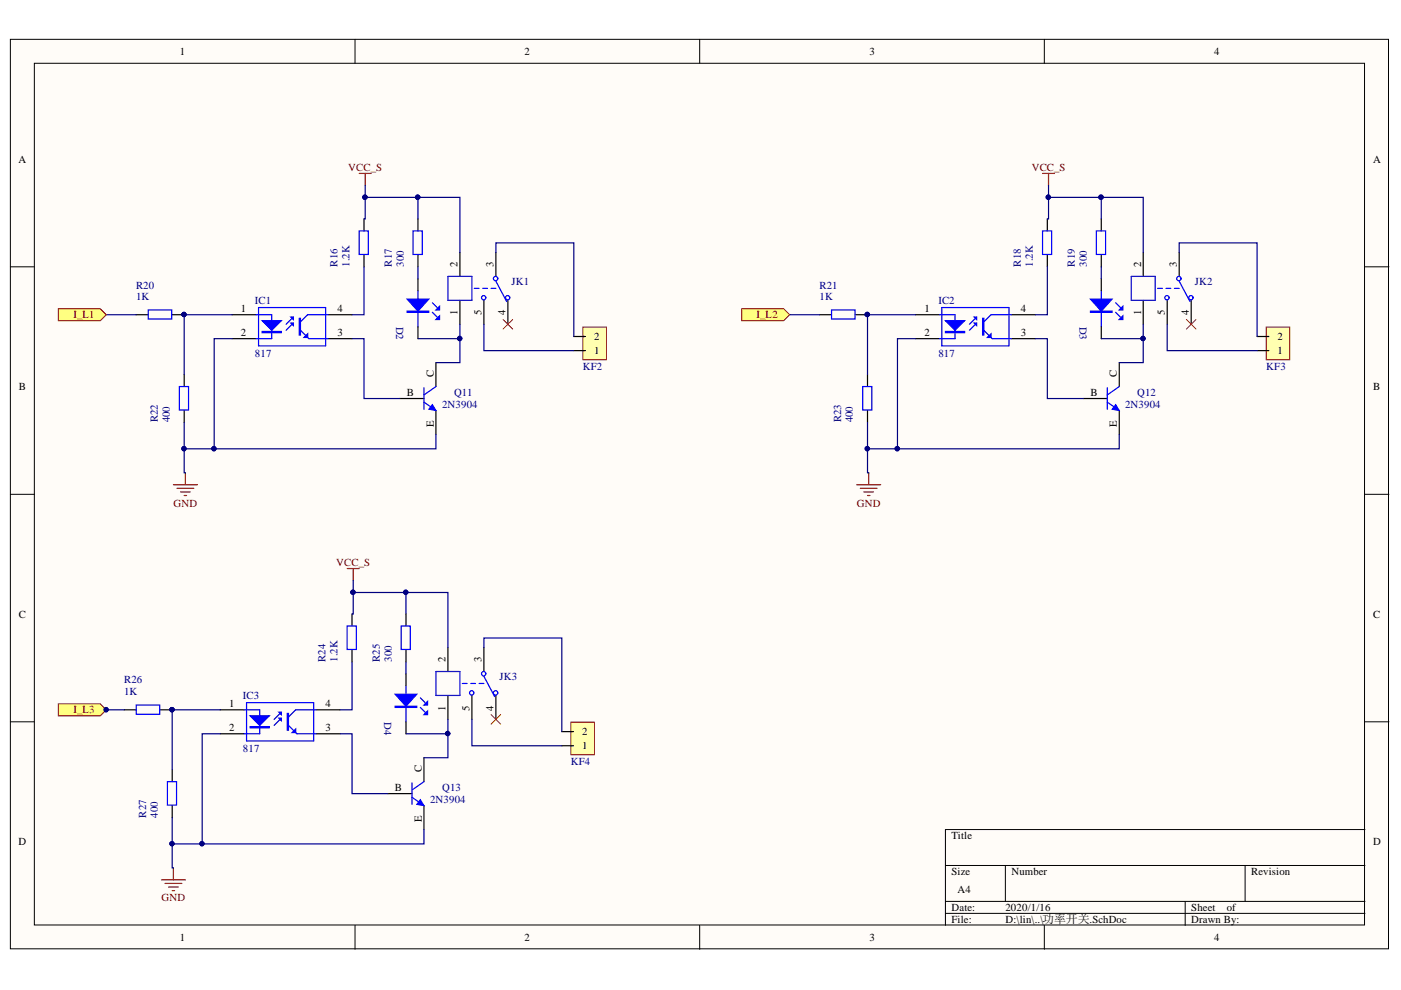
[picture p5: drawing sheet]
<svg xmlns="http://www.w3.org/2000/svg" width="297mm" height="210mm" viewBox="0 0 297 210" stroke-linecap="round" stroke-linejoin="round" font-family="sans-serif">
<defs><g id="words">
<g font-size="2.3">
<text x="38.1" y="11.7">1</text>
<text x="111.2" y="11.7">2</text>
<text x="184.3" y="11.7">3</text>
<text x="257.4" y="11.7">4</text>
<text x="3.9" y="34.5">A</text>
<text x="291.2" y="34.5">A</text>
<text x="97" y="56.6" transform="rotate(-90 97 56.6)">2</text>
<text x="104.6" y="56.6" transform="rotate(-90 104.6 56.6)">3</text>
<text x="241.9" y="56.6" transform="rotate(-90 241.9 56.6)">2</text>
<text x="249.5" y="56.6" transform="rotate(-90 249.5 56.6)">3</text>
<text x="51.1" y="66.2">1</text>
<text x="51.1" y="71.3">2</text>
<text x="71.6" y="66.2">4</text>
<text x="71.6" y="71.3">3</text>
<text x="97" y="66.8" transform="rotate(-90 97 66.8)">1</text>
<text x="102.1" y="66.8" transform="rotate(-90 102.1 66.8)">5</text>
<text x="107.2" y="66.8" transform="rotate(-90 107.2 66.8)">4</text>
<text x="196" y="66.2">1</text>
<text x="196" y="71.3">2</text>
<text x="216.5" y="66.2">4</text>
<text x="216.5" y="71.3">3</text>
<text x="241.9" y="66.8" transform="rotate(-90 241.9 66.8)">1</text>
<text x="247" y="66.8" transform="rotate(-90 247 66.8)">5</text>
<text x="252.1" y="66.8" transform="rotate(-90 252.1 66.8)">4</text>
<text x="126" y="75.1">1</text>
<text x="126" y="72.2">2</text>
<text x="270.9" y="75.1">1</text>
<text x="270.9" y="72.2">2</text>
<text x="4" y="82.7">B</text>
<text x="86.3" y="84">B</text>
<text x="91.9" y="79.9" transform="rotate(-90 91.9 79.9)">C</text>
<text x="231.2" y="84">B</text>
<text x="236.8" y="79.9" transform="rotate(-90 236.8 79.9)">C</text>
<text x="291.2" y="82.7">B</text>
<text x="91.9" y="90.5" transform="rotate(-90 91.9 90.5)">E</text>
<text x="236.8" y="90.5" transform="rotate(-90 236.8 90.5)">E</text>
<text x="4" y="131">C</text>
<text x="291.2" y="131">C</text>
<text x="94.5" y="140.3" transform="rotate(-90 94.5 140.3)">2</text>
<text x="102.1" y="140.3" transform="rotate(-90 102.1 140.3)">3</text>
<text x="48.6" y="150">1</text>
<text x="69" y="150">4</text>
<text x="48.6" y="155.1">2</text>
<text x="69" y="155.1">3</text>
<text x="94.5" y="150.7" transform="rotate(-90 94.5 150.7)">1</text>
<text x="99.6" y="150.7" transform="rotate(-90 99.6 150.7)">5</text>
<text x="104.6" y="150.7" transform="rotate(-90 104.6 150.7)">4</text>
<text x="123.4" y="155.9">2</text>
<text x="123.4" y="158.9">1</text>
<text x="83.7" y="167.8">B</text>
<text x="89.4" y="163.7" transform="rotate(-90 89.4 163.7)">C</text>
<text x="3.9" y="179.2">D</text>
<text x="89.4" y="174.2" transform="rotate(-90 89.4 174.2)">E</text>
<text x="201.7" y="178">Title</text>
<text x="291.2" y="179.2">D</text>
<text x="201.7" y="185.6">Size</text>
<text x="214.4" y="185.6">Number</text>
<text x="265.3" y="185.6">Revision</text>
<text x="203" y="189.4">A4</text>
<text x="201.7" y="193.2">Date:</text>
<text x="201.7" y="195.7">File:</text>
<text x="213.2" y="193.2">2020/1/16</text>
<text x="213.2" y="195.7">D:\lin\..\功率开关.SchDoc</text>
<text x="252.6" y="193.2">Sheet</text>
<text x="252.6" y="195.7">Drawn By:</text>
<text x="260.1" y="193.2">of</text>
<text x="38.1" y="199.5">1</text>
<text x="111.2" y="199.5">2</text>
<text x="184.3" y="199.5">3</text>
<text x="257.4" y="199.5">4</text>
</g>
<g font-size="2.3" fill="#800000">
<text x="73.8" y="36.2">VCC_S</text>
<text x="218.7" y="36.2">VCC_S</text>
<text x="15.6" y="67.5">I_L1</text>
<text x="160.4" y="67.5">I_L2</text>
<text x="36.8" y="107.4">GND</text>
<text x="181.7" y="107.4">GND</text>
<text x="71.3" y="120.1">VCC_S</text>
<text x="15.6" y="151.2">I_L3</text>
<text x="34.3" y="191.1">GND</text>
</g>
<g font-size="2.3" fill="#000080">
<text x="71.6" y="56.6" transform="rotate(-90 71.6 56.6)">R16</text>
<text x="74.1" y="56.6" transform="rotate(-90 74.1 56.6)">1.2K</text>
<text x="83.1" y="56.6" transform="rotate(-90 83.1 56.6)">R17</text>
<text x="85.6" y="56.6" transform="rotate(-90 85.6 56.6)">300</text>
<text x="216.5" y="56.6" transform="rotate(-90 216.5 56.6)">R18</text>
<text x="219" y="56.6" transform="rotate(-90 219 56.6)">1.2K</text>
<text x="227.9" y="56.6" transform="rotate(-90 227.9 56.6)">R19</text>
<text x="230.4" y="56.6" transform="rotate(-90 230.4 56.6)">300</text>
<text x="28.8" y="61.2">R20</text>
<text x="28.8" y="63.7">1K</text>
<text x="54.1" y="64.5">IC1</text>
<text x="108.4" y="60.4">JK1</text>
<text x="173.7" y="61.2">R21</text>
<text x="173.7" y="63.7">1K</text>
<text x="199" y="64.5">IC2</text>
<text x="253.3" y="60.4">JK2</text>
<text x="84" y="69.3" transform="rotate(90 84 69.3)">D2</text>
<text x="228.9" y="69.3" transform="rotate(90 228.9 69.3)">D3</text>
<text x="54.1" y="75.6">817</text>
<text x="199" y="75.6">817</text>
<text x="96.3" y="84">Q11</text>
<text x="123.6" y="78.4">KF2</text>
<text x="241.1" y="84">Q12</text>
<text x="268.5" y="78.4">KF3</text>
<text x="33.5" y="89.6" transform="rotate(-90 33.5 89.6)">R22</text>
<text x="36" y="89.6" transform="rotate(-90 36 89.6)">400</text>
<text x="93.7" y="86.5">2N3904</text>
<text x="178.3" y="89.6" transform="rotate(-90 178.3 89.6)">R23</text>
<text x="180.9" y="89.6" transform="rotate(-90 180.9 89.6)">400</text>
<text x="238.5" y="86.5">2N3904</text>
<text x="69" y="140.3" transform="rotate(-90 69 140.3)">R24</text>
<text x="71.6" y="140.3" transform="rotate(-90 71.6 140.3)">1.2K</text>
<text x="80.5" y="140.3" transform="rotate(-90 80.5 140.3)">R25</text>
<text x="83.1" y="140.3" transform="rotate(-90 83.1 140.3)">300</text>
<text x="26.3" y="144.9">R26</text>
<text x="26.3" y="147.4">1K</text>
<text x="51.5" y="148.2">IC3</text>
<text x="105.9" y="144.2">JK3</text>
<text x="81.5" y="153" transform="rotate(90 81.5 153)">D4</text>
<text x="51.5" y="159.4">817</text>
<text x="93.7" y="167.8">Q13</text>
<text x="121" y="162.1">KF4</text>
<text x="31" y="173.4" transform="rotate(-90 31 173.4)">R27</text>
<text x="33.5" y="173.4" transform="rotate(-90 33.5 173.4)">400</text>
<text x="91.2" y="170.3">2N3904</text>
</g>
</g></defs>
<g fill="#fffcf8" stroke="#000" stroke-width=".21">
<path d="M2.2 8.3h292.2v192.9h-292.2z"/>
<path d="M7.3 13.4h282v182.7h-282z"/>
</g>
<g fill="none" stroke="#000" stroke-width=".21">
<path d="M75.3 8.3v5.1M148.3 8.3v5.1M221.4 8.3v5.1M2.2 56.6h5.1M289.4 56.6h5.1M2.2 104.8h5.1M289.4 104.8h5.1M2.2 153h5.1M289.4 153h5.1M289.4 175.9h-89v20.3M75.3 196.2v5.1M148.3 196.2v5.1"/>
<path d="M200.4 183.5h89M200.4 191.1h89M200.4 193.7h89M213.2 183.5v7.6M221.4 196.2v5.1M251.3 191.1v5.1M264 183.5v7.6"/>
</g>
<path d="M97.5 53.5v5.1M105.1 53.5v5.1M49.2 66.7h5.1M49.2 71.8h5.1M69.6 66.7h5M69.6 71.8h5M97.5 63.7v5.1M102.6 63.7v5.1M107.7 63.7v5.1" fill="none" stroke="#000" stroke-width=".25"/>
<g fill="none" stroke="#00f" stroke-width=".25">
<path d="M95 58.6v5.1M100.1 58.6v5.1M105.1 59.6l2.3 4.3M54.3 66.7h3.3v5.1h-3.3M54.8 65.2v8.1h14.2v-8.1M62.2 68.5l-1.5 1.5M62.2 67.2l-1.5 1.6M63.7 70l1.8 1.8h4.1M69.6 66.7h-4.4l-1.5 1.6M100.6 61.1h1M102.3 61.1h1.1M104.1 61.1h1"/>
<circle cx="105.1" cy="59.1" r=".46"/>
<circle cx="102.5" cy="63.1" r=".46"/>
<circle cx="107.6" cy="63.1" r=".46"/>
</g>
<path d="M95 58.6h5.1M95 63.7h5.1" fill="none" stroke="#0000bf" stroke-width=".25"/>
<path d="M55.6 68h4l-2 2z" fill="#00f"/>
<path d="M55.6 68h4l-2 2zM55.6 70.3h4v.2h-4zM55.6 70.4h4" fill="none" stroke="#00f" stroke-width=".25"/>
<path d="M61.7 67.2h.5v.5z" fill="#00f"/>
<path d="M61.7 67.2h.5v.5z" fill="none" stroke="#00f" stroke-width=".25"/>
<path d="M61.7 68.5h.5v.5z" fill="#00f"/>
<path d="M61.7 68.5h.5v.5zM63.5 67.5h.2v3.5h-.2zM63.6 67.5v3.5" fill="none" stroke="#00f" stroke-width=".25"/>
<path d="M64.5 71.6l.7-.8v.8z" fill="#00f"/>
<path d="M54.8 65.2h14.2M64.5 71.6l.7-.8v.8zM89.9 85.3l2.5 1.7M89.9 82.2v4.6M92.4 82l-2.5 1.7" fill="none" stroke="#00f" stroke-width=".25"/>
<path d="M92.4 76.9v5.1M84.8 84.5h5.1M92.4 87v5.1" fill="none" stroke="#000" stroke-width=".25"/>
<path d="M91.7 85.8l.7 1.2-1.5-.2z" fill="#00f"/>
<path d="M91.7 85.8l.7 1.2-1.5-.2z" fill="none" stroke="#00f" stroke-width=".21"/>
<path d="M77.2 46.4v2.6M77.2 54v2.6M28.9 66.7h2.5M36.5 66.7h2.6M39.1 79.4v2.6M39.1 87v2.6" fill="none" stroke="#000" stroke-width=".25"/>
<circle cx="39" cy="66.7" r=".46" fill="#000080" stroke="#000080" stroke-width=".21"/>
<path d="M76.2 49h1.9v5h-1.9zM31.4 65.7h5v1.9h-5zM38 82h2v4.9h-2z" fill="none" stroke="#00f" stroke-width=".25"/>
<path d="M76.2 36.8h2.5M77.4 36.8v2.5M36.8 102.8h5M37.5 103.5h3.6M38.3 104.3h2M39.1 105.1h.5M39.3 100.2v2.6" fill="none" stroke="#800000" stroke-width=".25"/>
<path d="M123.6 69.3h5v7h-5z" fill="#ffffb0" stroke="#800000" stroke-width=".21"/>
<path d="M121.7 74.3h2.4M121.7 71.3h2.4" fill="none" stroke="#000" stroke-width=".25"/>
<path d="M88.6 61.7v7.6M91.7 66.2l1 1M91.7 64.2l1 1" fill="none" stroke="#00f" stroke-width=".25"/>
<path d="M86.3 63.4h4.6l-2.3 2.6z" fill="#00f"/>
<path d="M86.3 63.4h4.6l-2.3 2.6zM86.3 66h4.6v.2h-4.6zM86.3 66.1h4.6" fill="none" stroke="#00f" stroke-width=".25"/>
<path d="M92.4 67.7l.8-.7v.7z" fill="#00f"/>
<path d="M92.4 67.7l.8-.7v.7z" fill="none" stroke="#00f" stroke-width=".25"/>
<path d="M92.4 65.7l.8-.7v.7z" fill="#00f"/>
<g fill="none" stroke="#00f" stroke-width=".25">
<path d="M87.6 49h1.9v5h-1.9zM92.4 65.7l.8-.7v.7zM51.8 150.5h3.3v5.1h-3.3M52.3 149v8.1h14.2v-8.1M59.6 152.3l-1.5 1.5M59.6 151l-1.5 1.5M61.2 153.8l1.7 1.8h4.1M67 150.5h-4.3l-1.5 1.5M92.4 142.4v5.1M97.5 142.4v5.1M98 144.9h1M99.8 144.9h1"/>
<path d="M101.6 144.9h1M102.6 143.4l2.3 4.3"/>
<circle cx="100" cy="146.9" r=".46"/>
<circle cx="102.5" cy="142.8" r=".46"/>
<circle cx="105.1" cy="146.9" r=".47"/>
</g>
<g fill="none" stroke="#000" stroke-width=".25">
<path d="M88.6 46.4v2.6M88.6 54v2.6M88.6 59.1v2.6M88.6 69.3v2.5M95 137.3v5.1M102.6 137.3v5.1M46.7 150.5h5.1M46.7 155.6h5.1M67 150.5h5.1M67 155.6h5.1M95 147.5v5M100.1 147.5v5"/>
<path d="M105.1 147.5v5"/>
</g>
<path d="M106.7 67.7l2 2.1M108.7 67.7l-2 2.1" fill="none" stroke="#f00" stroke-width=".21"/>
<path d="M92.4 142.4h5.1M92.4 147.5h5.1" fill="none" stroke="#0000bf" stroke-width=".25"/>
<path d="M53 151.8h4.1l-2 2z" fill="#00f"/>
<path d="M53 151.8h4.1l-2 2zM53 154.1h4.1v.2h-4.1zM53 154.2h4.1" fill="none" stroke="#00f" stroke-width=".25"/>
<path d="M59.1 151h.5v.5z" fill="#00f"/>
<path d="M59.1 151h.5v.5z" fill="none" stroke="#00f" stroke-width=".25"/>
<path d="M59.1 152.3h.5v.5z" fill="#00f"/>
<path d="M59.1 152.3h.5v.5zM60.9 151.3h.3v3.5h-.3zM61 151.3v3.5" fill="none" stroke="#00f" stroke-width=".25"/>
<path d="M61.9 155.3l.8-.7v.7z" fill="#00f"/>
<path d="M52.3 149h14.2M61.9 155.3l.8-.7v.7zM87.3 169l2.6 1.8M87.3 166v4.6M89.9 165.7l-2.6 1.8" fill="none" stroke="#00f" stroke-width=".25"/>
<path d="M82.3 168.3h5M89.9 160.7v5M89.9 170.8v5.1" fill="none" stroke="#000" stroke-width=".25"/>
<path d="M89.1 169.5l.8 1.3-1.5-.2z" fill="#00f"/>
<path d="M89.1 169.5l.8 1.3-1.5-.2z" fill="none" stroke="#00f" stroke-width=".21"/>
<path d="M74.6 130.2v2.5M74.6 137.8v2.5M26.3 150.5h2.6M34 150.5h2.5M36.5 163.2v2.5M36.5 170.8v2.5" fill="none" stroke="#000" stroke-width=".25"/>
<circle cx="36.5" cy="150.5" r=".46" fill="#000080" stroke="#000080" stroke-width=".21"/>
<path d="M73.6 132.7h2v5h-2zM28.9 149.5h5v1.9h-5zM35.5 165.7h1.9v5h-1.9z" fill="none" stroke="#00f" stroke-width=".25"/>
<path d="M73.6 120.5h2.6M74.9 120.5v2.6M34.2 186.5h5.1M35 187.3h3.5M35.7 188.1h2.1M36.5 188.8h.5M36.8 184v2.5" fill="none" stroke="#800000" stroke-width=".25"/>
<path d="M121 153.1h5v6.9h-5z" fill="#ffffb0" stroke="#800000" stroke-width=".21"/>
<path d="M119.1 158.1h2.5M119.1 155.1h2.5" fill="none" stroke="#000" stroke-width=".25"/>
<path d="M86.1 145.4v7.6M89.1 150l1 1M89.1 148l1 1" fill="none" stroke="#00f" stroke-width=".25"/>
<path d="M83.8 147.2h4.6l-2.3 2.5z" fill="#00f"/>
<path d="M83.8 147.2h4.6l-2.3 2.5zM83.8 149.7h4.6v.3h-4.6zM83.8 149.9h4.6" fill="none" stroke="#00f" stroke-width=".25"/>
<path d="M89.9 151.5l.7-.7v.7z" fill="#00f"/>
<path d="M89.9 151.5l.7-.7v.7z" fill="none" stroke="#00f" stroke-width=".25"/>
<path d="M89.9 149.5l.7-.8v.8z" fill="#00f"/>
<g fill="none" stroke="#00f" stroke-width=".25">
<path d="M239.8 58.6v5.1M244.9 58.6v5.1M250 59.6l2.3 4.3M199.2 66.7h3.3v5.1h-3.3M199.7 65.2v8.1h14.2v-8.1M207.1 68.5l-1.6 1.5M207.1 67.2l-1.6 1.6M208.6 70l1.8 1.8h4M214.4 66.7h-4.3l-1.5 1.6M245.4 61.1h1.1M247.2 61.1h1M249 61.1h1"/>
<path d="M85.1 132.7h1.9v5h-1.9zM89.9 149.5l.7-.8v.8z"/>
<circle cx="250" cy="59.1" r=".46"/>
<circle cx="247.4" cy="63.1" r=".46"/>
<circle cx="252.5" cy="63.1" r=".46"/>
</g>
<g fill="none" stroke="#000" stroke-width=".25">
<path d="M242.4 53.5v5.1M250 53.5v5.1M194.1 66.7h5.1M194.1 71.8h5.1M214.4 66.7h5.1M214.4 71.8h5.1M242.4 63.7v5.1M247.5 63.7v5.1M252.6 63.7v5.1M86.1 130.2v2.5M86.1 137.8v2.5M86.1 142.9v2.5"/>
<path d="M86.1 153v2.6"/>
</g>
<path d="M104.1 151.5l2.1 2M106.2 151.5l-2.1 2" fill="none" stroke="#f00" stroke-width=".21"/>
<g fill="none" stroke="#000080" stroke-width=".25">
<path d="M77.4 39.3v2.5h20.1v11.7M77.2 56.6v10.1h-2.6M77.4 41.8v4.6h-.2M88.6 41.8v4.6M88.6 56.6v2.5M105.1 53.5v-2h16.6v19.8M22.5 66.7h6.4M49.2 66.7h-10.1v12.7M49.2 71.8h-3.8v23.4h-6.3M74.6 71.8h2.6v12.7h7.6M88.6 71.8h8.9M97.5 68.8v8.1h-5.1"/>
<path d="M102.6 68.8v5.5h19.1M39.1 89.6v10.6h.2M92.4 92.1v3.1h-47M74.9 125.6v4.6h-.3M74.9 123.1v2.5h20.1v11.7M86.1 125.6v4.6M102.6 137.3v-2h16.5v19.8M20 150.5h6.3M46.7 150.5h-10.2v12.7M46.7 155.6h-3.8v23.3h-6.4M72.1 155.6h2.5v12.7h7.7M74.6 140.3v10.2h-2.5"/>
<path d="M86.1 140.3v2.6M86.1 155.6h8.9M95 152.5v8.2h-5.1M100.1 152.5v5.6h19M36.5 173.3v10.7h.3M89.9 175.9v3h-47"/>
</g>
<g fill="#000080" stroke="#000080" stroke-width=".21">
<circle cx="39" cy="95.1" r=".46"/>
<circle cx="39" cy="66.7" r=".46"/>
<circle cx="97.5" cy="71.8" r=".46"/>
<circle cx="45.4" cy="95.1" r=".46"/>
<circle cx="77.4" cy="41.8" r=".47"/>
<circle cx="88.6" cy="41.8" r=".47"/>
<circle cx="19.9" cy="150.5" r=".46"/>
<circle cx="22.5" cy="150.5" r=".46"/>
<circle cx="36.5" cy="178.9" r=".46"/>
<circle cx="36.5" cy="150.5" r=".46"/>
<circle cx="94.9" cy="155.5" r=".46"/>
<circle cx="42.8" cy="178.9" r=".46"/>
<circle cx="74.8" cy="125.6" r=".46"/>
<circle cx="86" cy="125.6" r=".46"/>
</g>
<path d="M239.8 58.6h5.1M239.8 63.7h5.1" fill="none" stroke="#0000bf" stroke-width=".25"/>
<path d="M200.4 68h4.1l-2 2z" fill="#00f"/>
<path d="M200.4 68h4.1l-2 2zM200.4 70.3h4.1v.2h-4.1zM200.4 70.4h4.1" fill="none" stroke="#00f" stroke-width=".25"/>
<path d="M206.5 67.2h.6v.5z" fill="#00f"/>
<path d="M206.5 67.2h.6v.5z" fill="none" stroke="#00f" stroke-width=".25"/>
<path d="M206.5 68.5h.6v.5z" fill="#00f"/>
<path d="M206.5 68.5h.6v.5zM208.3 67.5h.3v3.5h-.3zM208.5 67.5v3.5" fill="none" stroke="#00f" stroke-width=".25"/>
<path d="M209.3 71.6l.8-.8v.8z" fill="#00f"/>
<path d="M199.7 65.2h14.2M209.3 71.6l.8-.8v.8zM234.8 85.3l2.5 1.7M234.8 82.2v4.6M237.3 82l-2.5 1.7" fill="none" stroke="#00f" stroke-width=".25"/>
<path d="M237.3 76.9v5.1M229.7 84.5h5.1M237.3 87v5.1" fill="none" stroke="#000" stroke-width=".25"/>
<path d="M236.5 85.8l.8 1.2-1.5-.2z" fill="#00f"/>
<path d="M236.5 85.8l.8 1.2-1.5-.2z" fill="none" stroke="#00f" stroke-width=".21"/>
<path d="M222.1 46.4v2.6M222.1 54v2.6M173.8 66.7h2.5M181.4 66.7h2.5M183.9 79.4v2.6M183.9 87v2.6" fill="none" stroke="#000" stroke-width=".25"/>
<circle cx="183.9" cy="66.7" r=".46" fill="#000080" stroke="#000080" stroke-width=".21"/>
<path d="M221 49h2v5h-2zM176.3 65.7h5v1.9h-5zM182.9 82h1.9v4.9h-1.9z" fill="none" stroke="#00f" stroke-width=".25"/>
<path d="M221 36.8h2.6M222.3 36.8v2.5M181.6 102.8h5.1M182.4 103.5h3.6M183.2 104.3h2M183.9 105.1h.5M184.2 100.2v2.6" fill="none" stroke="#800000" stroke-width=".25"/>
<path d="M268.5 69.3h4.9v7h-4.9z" fill="#ffffb0" stroke="#800000" stroke-width=".21"/>
<path d="M266.5 74.3h2.5M266.5 71.3h2.5" fill="none" stroke="#000" stroke-width=".25"/>
<path d="M233.5 61.7v7.6M236.5 66.2l1.1 1M236.5 64.2l1.1 1" fill="none" stroke="#00f" stroke-width=".25"/>
<path d="M231.2 63.4h4.6l-2.3 2.6z" fill="#00f"/>
<path d="M231.2 63.4h4.6l-2.3 2.6zM231.2 66h4.6v.2h-4.6zM231.2 66.1h4.6" fill="none" stroke="#00f" stroke-width=".25"/>
<path d="M237.3 67.7l.8-.7v.7z" fill="#00f"/>
<path d="M237.3 67.7l.8-.7v.7z" fill="none" stroke="#00f" stroke-width=".25"/>
<path d="M237.3 65.7l.8-.7v.7z" fill="#00f"/>
<path d="M232.4 49h2v5h-2zM237.3 65.7l.8-.7v.7z" fill="none" stroke="#00f" stroke-width=".25"/>
<path d="M233.5 46.4v2.6M233.5 54v2.6M233.5 59.1v2.6M233.5 69.3v2.5" fill="none" stroke="#000" stroke-width=".25"/>
<path d="M251.5 67.7l2.1 2.1M253.6 67.7l-2.1 2.1" fill="none" stroke="#f00" stroke-width=".21"/>
<g fill="none" stroke="#000080" stroke-width=".25">
<path d="M222.3 39.3v2.5h20.1v11.7M222.1 56.6v10.1h-2.6M222.3 41.8v4.6h-.2M233.5 41.8v4.6M233.5 56.6v2.5M250 53.5v-2h16.5v19.8M167.4 66.7h6.4M194.1 66.7h-10.2v12.7M194.1 71.8h-3.8v23.4h-6.4M219.5 71.8h2.6v12.7h7.6M233.5 71.8h8.9M242.4 68.8v8.1h-5.1"/>
<path d="M247.5 68.8v5.5h19M183.9 89.6v10.6h.3M237.3 92.1v3.1h-47"/>
</g>
<g fill="#000080" stroke="#000080" stroke-width=".21">
<circle cx="183.9" cy="95.1" r=".46"/>
<circle cx="183.9" cy="66.7" r=".46"/>
<circle cx="242.3" cy="71.8" r=".46"/>
<circle cx="190.2" cy="95.1" r=".46"/>
<circle cx="222.3" cy="41.8" r=".46"/>
<circle cx="233.4" cy="41.8" r=".47"/>
</g>
<g fill="#ffff80" stroke="#800000" stroke-width=".21">
<path d="M12.4 65.5h8.9l1.2 1.2-1.2 1.3h-8.9z" fill-rule="evenodd"/>
<path d="M157.2 65.5h8.9l1.3 1.2-1.3 1.3h-8.9z" fill-rule="evenodd"/>
<path d="M12.4 149.2h8.9l1.2 1.3-1.2 1.3h-8.9z" fill-rule="evenodd"/>
</g>
<circle cx="22.5" cy="150.5" r=".46" fill="#000080" stroke="#000080" stroke-width=".21"/>
<use href="#words"/>
</svg>
